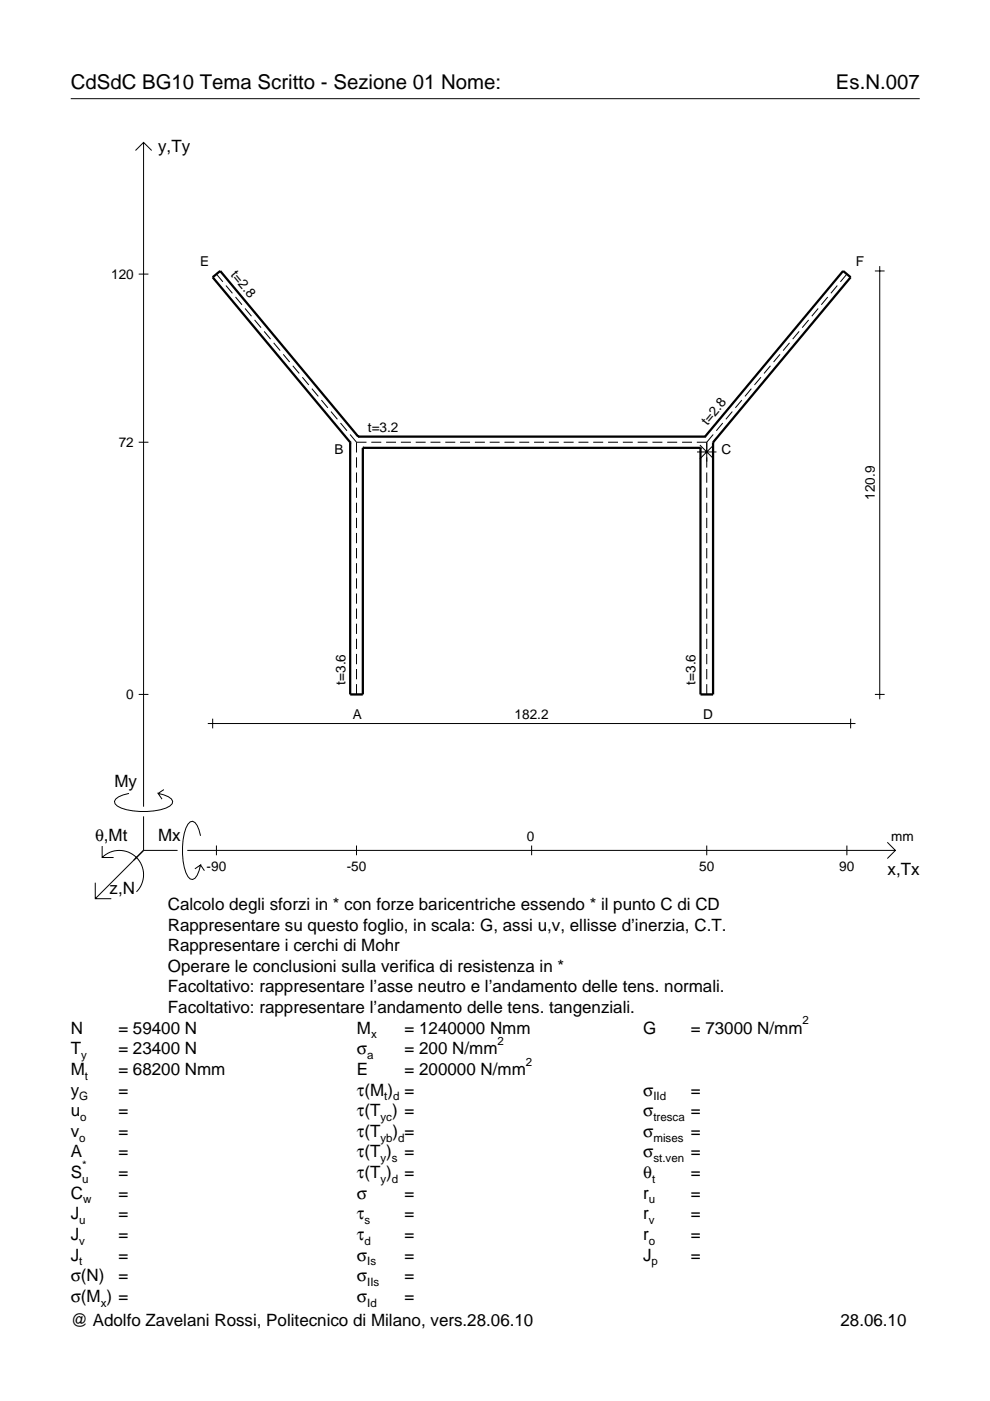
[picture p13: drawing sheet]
<svg xmlns="http://www.w3.org/2000/svg" width="210mm" height="297mm" viewBox="0 0 210 297" stroke-linecap="round" stroke-linejoin="round" font-family="sans-serif">
<defs><g id="words">
<g font-size="4.3">
<text x="15" y="18.9">CdSdC BG10 Tema Scritto - Sezione 01 Nome:</text>
<text x="177.2" y="18.9">Es.N.007</text>
</g>
<g font-size="3.6">
<text x="33.5" y="32.3">y,Ty</text>
<text x="24.3" y="166.9">My</text>
<text x="20.1" y="178.2">θ,Mt</text>
<text x="33.5" y="178.2">Mx</text>
<text x="188.2" y="185.5">x,Tx</text>
<text x="23.2" y="189.6">z,N</text>
<text x="35.6" y="192.9">Calcolo degli sforzi in * con forze baricentriche essendo * il punto C di CD</text>
<text x="35.6" y="197.3">Rappresentare su questo foglio, in scala: G, assi u,v, ellisse d’inerzia, C.T.</text>
<text x="35.6" y="201.7">Rappresentare i cerchi di Mohr</text>
<text x="35.6" y="206">Operare le conclusioni sulla verifica di resistenza in *</text>
<text x="35.6" y="210.4">Facoltativo: rappresentare l’asse neutro e l’andamento delle tens. normali.</text>
<text x="35.6" y="214.8">Facoltativo: rappresentare l’andamento delle tens. tangenziali.</text>
<text x="15" y="219.2">N</text>
<text x="25.1" y="219.2">= 59400 N</text>
<text x="75.7" y="219.2">M</text>
<text x="85.8" y="219.2">= 1240000 Nmm</text>
<text x="136.4" y="219.2">G</text>
<text x="146.5" y="219.2">= 73000 N/mm</text>
<text x="15" y="227.9">M</text>
<text x="15" y="223.5">T</text>
<text x="25.1" y="223.5">= 23400 N</text>
<text x="25.1" y="227.9">= 68200 Nmm</text>
<text x="75.7" y="223.5">σ</text>
<text x="75.7" y="227.9">E</text>
<text x="85.8" y="223.5">= 200 N/mm</text>
<text x="85.8" y="227.9">= 200000 N/mm</text>
<text x="15" y="232.3">y</text>
<text x="25.1" y="232.3">=</text>
<text x="75.7" y="232.3">τ(M ) =</text>
<text x="136.4" y="232.3">σ</text>
<text x="146.5" y="232.3">=</text>
<text x="15" y="236.7">u</text>
<text x="25.1" y="236.7">=</text>
<text x="75.7" y="236.7">τ(T ) =</text>
<text x="136.4" y="236.7">σ</text>
<text x="146.5" y="236.7">=</text>
<text x="15" y="241">v</text>
<text x="15" y="245.4">A</text>
<text x="25.1" y="241">=</text>
<text x="25.1" y="245.4">=</text>
<text x="75.7" y="245.4">τ(T )</text>
<text x="75.7" y="241">τ(T</text>
<text x="83.3" y="241">) =</text>
<text x="85.8" y="245.4">=</text>
<text x="136.4" y="241">σ</text>
<text x="136.4" y="245.4">σ</text>
<text x="146.5" y="241">=</text>
<text x="146.5" y="245.4">=</text>
<text x="15" y="249.8">S</text>
<text x="25.1" y="249.8">=</text>
<text x="75.7" y="249.8">τ(T )</text>
<text x="85.8" y="249.8">=</text>
<text x="136.4" y="249.8">θ</text>
<text x="146.5" y="249.8">=</text>
<text x="15" y="254.2">C</text>
<text x="25.1" y="254.2">=</text>
<text x="75.7" y="254.2">σ</text>
<text x="85.8" y="254.2">=</text>
<text x="136.4" y="254.2">r</text>
<text x="146.5" y="254.2">=</text>
<text x="15" y="258.5">J</text>
<text x="15" y="262.9">J</text>
<text x="25.1" y="258.5">=</text>
<text x="25.1" y="262.9">=</text>
<text x="75.7" y="258.5">τ</text>
<text x="75.7" y="262.9">τ</text>
<text x="85.8" y="258.5">=</text>
<text x="85.8" y="262.9">=</text>
<text x="136.4" y="258.5">r</text>
<text x="136.4" y="262.9">r</text>
<text x="146.5" y="258.5">=</text>
<text x="146.5" y="262.9">=</text>
<text x="15" y="267.3">J</text>
<text x="25.1" y="267.3">=</text>
<text x="75.7" y="267.3">σ</text>
<text x="85.8" y="267.3">=</text>
<text x="136.4" y="267.3">J</text>
<text x="146.5" y="267.3">=</text>
<text x="15" y="271.7">σ(N)</text>
<text x="25.1" y="271.7">=</text>
<text x="75.7" y="271.7">σ</text>
<text x="85.8" y="271.7">=</text>
<text x="15" y="281.2">@ Adolfo Zavelani Rossi, Politecnico di Milano, vers.28.06.10</text>
<text x="15" y="276">σ(M ) =</text>
<text x="75.7" y="276">σ</text>
<text x="85.8" y="276">=</text>
<text x="178.2" y="281.2">28.06.10</text>
</g>
<g font-size="2.9">
<text x="23.6" y="59.1">120</text>
<text x="42.5" y="56.3">E</text>
<text x="48.8" y="58.4" transform="rotate(50 48.8 58.4)">t=2.8</text>
<text x="181.5" y="56.3">F</text>
<text x="25.2" y="94.8">72</text>
<text x="78" y="91.5">t=3.2</text>
<text x="150" y="90.3" transform="rotate(-50 150 90.3)">t=2.8</text>
<text x="70.9" y="96.3">B</text>
<text x="153" y="96.3">C</text>
<text x="185.5" y="105.9" transform="rotate(-90 185.5 105.9)">120.9</text>
<text x="26.8" y="148.2">0</text>
<text x="73.2" y="145.2" transform="rotate(-90 73.2 145.2)">t=3.6</text>
<text x="147.5" y="145.2" transform="rotate(-90 147.5 145.2)">t=3.6</text>
<text x="74.8" y="152.3">A</text>
<text x="109.1" y="152.4">182.2</text>
<text x="149.1" y="152.3">D</text>
<text x="111.7" y="178.2">0</text>
<text x="189" y="178.2">mm</text>
<text x="43.8" y="184.7">-90</text>
<text x="73.5" y="184.7">-50</text>
<text x="148.2" y="184.7">50</text>
<text x="178" y="184.7">90</text>
</g>
<g font-size="2.4">
<text x="78.7" y="220.2">x</text>
<text x="105.5" y="221.5">2</text>
<text x="170.2" y="217.2">2</text>
<text x="17.2" y="224.5">y</text>
<text x="77.9" y="224.5">a</text>
<text x="111.5" y="225.9">2</text>
<text x="16.8" y="233.3">G</text>
<text x="18" y="228.9">t</text>
<text x="81.5" y="233.3">t d</text>
<text x="138.5" y="233.3">IId</text>
<text x="17" y="237.7">o</text>
<text x="80.7" y="237.7">yc</text>
<text x="138.5" y="237.7">tresca</text>
<text x="16.8" y="242">o</text>
<text x="80.7" y="242">yb d</text>
<text x="138.5" y="242">mises</text>
<text x="17.4" y="250.8">u</text>
<text x="17.4" y="247.8">*</text>
<text x="80.7" y="246.4">y s</text>
<text x="80.7" y="250.8">y d</text>
<text x="138.2" y="250.8">t</text>
<text x="138.5" y="246.4">st.ven</text>
<text x="17.6" y="255.2">w</text>
<text x="137.6" y="255.2">u</text>
<text x="16.8" y="259.5">u</text>
<text x="16.8" y="263.9">v</text>
<text x="77.3" y="259.5">s</text>
<text x="77.3" y="263.9">d</text>
<text x="137.6" y="259.5">v</text>
<text x="137.6" y="263.9">o</text>
<text x="16.8" y="268.3">t</text>
<text x="77.9" y="268.3">Is</text>
<text x="138.2" y="268.3">p</text>
<text x="77.9" y="272.7">IIs</text>
<text x="21.4" y="277">x</text>
<text x="77.9" y="277">Id</text>
</g>
</g></defs>
<g fill="none" stroke="#000" stroke-width=".21">
<path d="M15 20.9h180M28.7 31.9l1.7-1.7 1.8 1.7M30.4 30.2v140.8M29.4 58.1h2.1M45.9 58.1l1.3 1.7M179.6 58.1l-1.4 1.7M185.5 57.5h2.1M186.5 56.4v91.9M47.9 60.5l1.4 1.7M49.9 63l1.4 1.6M52 65.4l1.3 1.6M54 67.8l1.3 1.7"/>
<path d="M56 70.3l1.4 1.6M58 72.7l1.4 1.6M60.1 75.1l1.3 1.7M62.1 77.6l1.3 1.6M64.1 80l1.4 1.6M161.3 80l-1.3 1.6M163.4 77.6l-1.4 1.6M165.4 75.1l-1.4 1.7M167.4 72.7l-1.4 1.6M169.4 70.3l-1.3 1.6M171.5 67.8l-1.4 1.7M173.5 65.4l-1.4 1.6"/>
<path d="M175.5 63l-1.4 1.6M177.5 60.5l-1.3 1.7M29.4 93.8h2.1M66.1 82.4l1.4 1.6M68.1 84.8l1.4 1.7M70.2 87.3l1.3 1.6M72.2 89.7l1.4 1.6M74.2 92.1l1.4 1.7M75.6 93.8h2.1M75.6 93.8v2.1M75.6 97v2.1M78.7 93.8h2.1"/>
<path d="M81.9 93.8h2.1M85 93.8h2.1M88.1 93.8h2.1M91.3 93.8h2.1M94.4 93.8h2.1M97.5 93.8h2.2M100.7 93.8h2.1M103.8 93.8h2.1M107 93.8h2.1M110.1 93.8h2.1M113.2 93.8h2.1M116.4 93.8h2.1"/>
<path d="M119.5 93.8h2.1M122.6 93.8h2.2M125.8 93.8h2.1M128.9 93.8h2.1M132.1 93.8h2.1M135.2 93.8h2.1M138.3 93.8h2.1M141.5 93.8h2.1M144.6 93.8h2.1M147.7 93.8h2.1M147.8 95.8h4.1M148.4 94.4l2.9 2.9"/>
<path d="M149.8 93.8v5.3M151.2 92.1l-1.4 1.7M151.3 94.4l-2.9 2.9M153.2 89.7l-1.3 1.6M155.3 87.3l-1.4 1.6M157.3 84.8l-1.4 1.7M159.3 82.4l-1.4 1.6M75.6 100.2v2.2M75.6 103.4v2.2M75.6 106.6v2.2M75.6 109.8v2.2M75.6 113v2.2"/>
<path d="M75.6 116.2v2.2M75.6 119.4v2.2M149.8 100.2v2.2M149.8 103.4v2.2M149.8 106.6v2.2M149.8 109.8v2.2M149.8 113v2.2M149.8 116.2v2.2M149.8 119.4v2.2M75.6 122.6v2.2M75.6 125.8v2.2M75.6 129v2.2"/>
<path d="M75.6 132.2v2.2M75.6 135.4v2.2M75.6 138.6v2.2M149.8 122.6v2.2M149.8 125.8v2.2M149.8 129v2.2M149.8 132.2v2.2M149.8 135.4v2.2M149.8 138.6v2.2M29.4 147.2h2.1M44.1 153.4h137.3M45.1 152.4v2"/>
<path d="M75.6 141.8v2.2M75.6 145.1v2.1M149.8 141.8v2.2M149.8 145.1v2.1M180.4 152.4v2M185.5 147.2h2.1M21.7 179.4v2.4h2.4M27.3 168.2a3.6 3.6 0 0 0-3 1.7l.1 .5a5.6 5.6 0 0 0 3.8 1.5 13.4 13.4 0 0 0 7.8-1l.5-.5 .1-.5a3.6 3.6 0 0 0-3.1-1.7l.8 1.2M30.4 173.1v7.2M34.7 167.4l-1.2 .8M42.5 177.2a3.6 3.6 0 0 0-1.7-3.1l-.5 .2a5.7 5.7 0 0 0-1.5 3.7 13.3 13.3 0 0 0 1 7.9l.5 .5 .5 .1a3.6 3.6 0 0 0 1.7-3.1l-1.2 .8M45.9 179.3v2"/>
<path d="M75.6 179.3v2M112.7 179.3v2M149.8 179.3v2M179.6 179.3v2M188.1 178.6l1.7 1.7-1.7 1.7M20.2 187.2v3.3h3.4M21.7 181.8a5.1 5.1 0 0 1 7.2 0 5.1 5.1 0 0 1 0 7.3M30.4 180.3l-10.2 10.2M30.4 180.3h7.2M39.7 180.3h150.1M42.5 183.4l.8 1.2"/>
</g>
<path d="M74.2 93.8h.1M74.2 93.8v53.4h2.7v-52.2M75.9 92.6h.1M75.9 92.6h73.6M75.9 92.6l-29.2-35.1-1.6 1.3 29.1 35M76.9 95h.1M76.9 95h71.6M148.5 95h.1M149.5 92.6h.1M149.5 92.6l29.3-35.1 1.6 1.3-29.2 35M151.2 93.8h.1M151.2 93.8v53.4h-2.7v-52.2" fill="none" stroke="#000" stroke-width=".48"/>
<use href="#words"/>
</svg>
